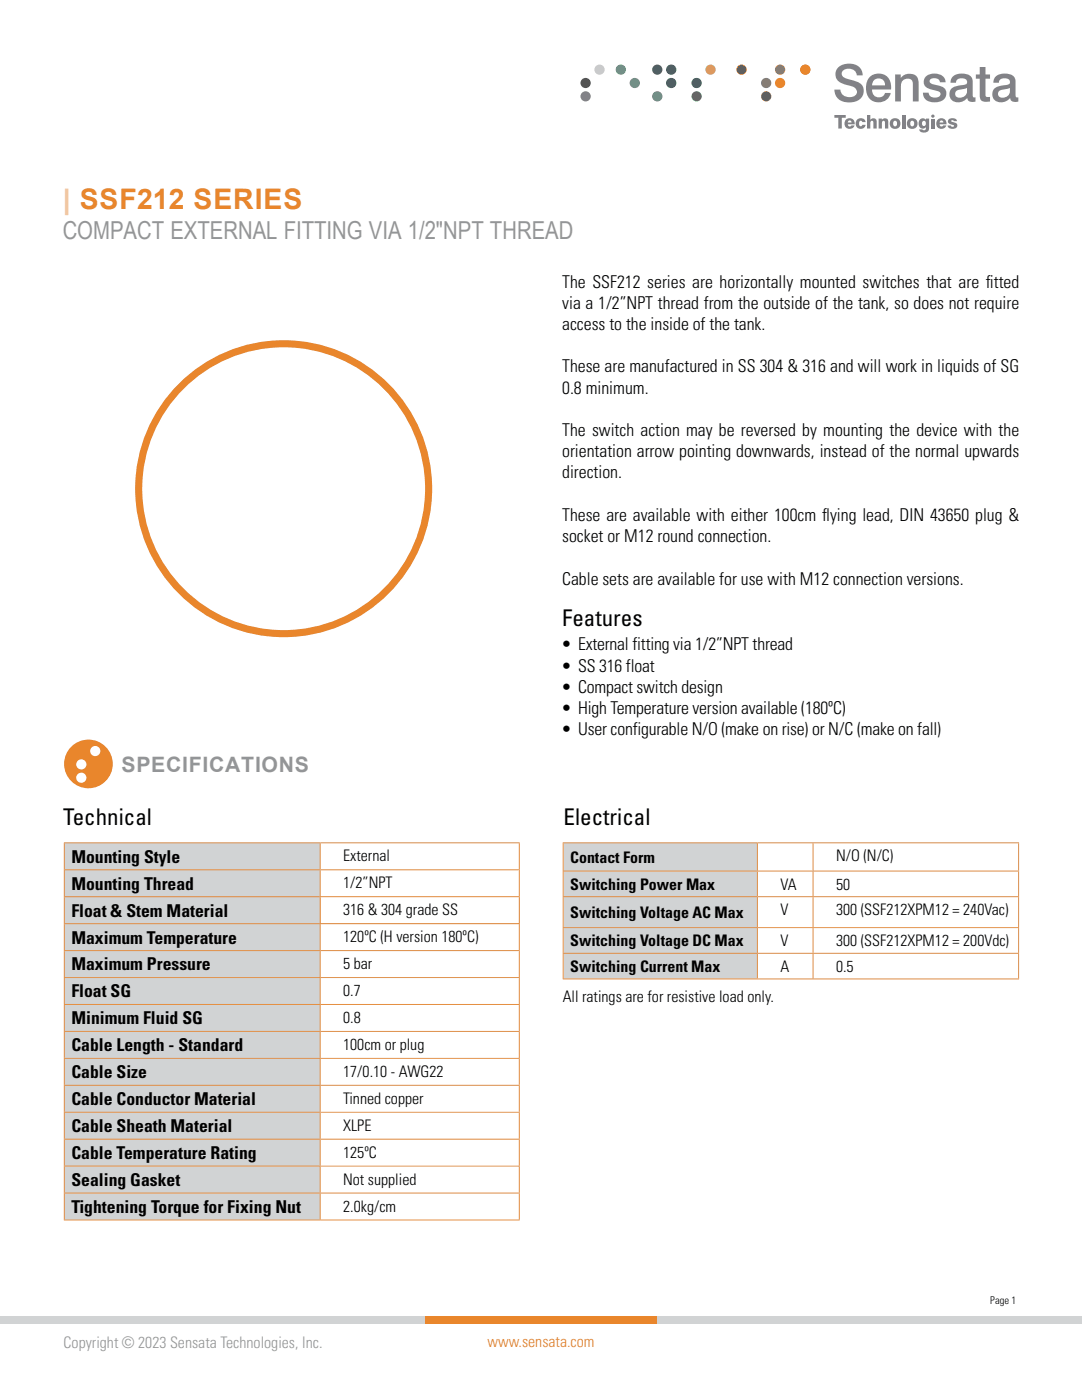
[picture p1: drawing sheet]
<svg xmlns="http://www.w3.org/2000/svg" width="216mm" height="279mm" viewBox="0 0 216 279" stroke-linecap="round" stroke-linejoin="round" font-family="sans-serif">
<defs><g id="words">
<text font-size="5.6" fill="#fcc397" x="12.5" y="41.7">| SSF212 SERIES</text>
<text font-size="4.9" fill="#939598" x="12.5" y="47.6">COMPACT EXTERNAL FITTING VIA 1/2″NPT THREAD</text>
<g font-size="4.6">
<text x="112.2" y="124.8">Features</text>
<text x="12.6" y="164.6">Technical</text>
<text x="112.5" y="164.6">Electrical</text>
</g>
<text font-size="4.2" fill="#939598" x="24.2" y="154.1">SPECIFICATIONS</text>
<g font-size="3.5">
<text x="112.2" y="57.4">The SSF212 series are horizontally mounted switches that are fitted</text>
<text x="112.2" y="61.6">via a 1/2”NPT thread from the outside of the tank, so does not require</text>
<text x="112.2" y="65.8">access to the inside of the tank.</text>
<text x="112.2" y="74.3">These are manufactured in SS 304 &amp; 316 and will work in liquids of SG</text>
<text x="112.2" y="78.5">0.8 minimum.</text>
<text x="112.2" y="87">The switch action may be reversed by mounting the device with the</text>
<text x="112.2" y="91.2">orientation arrow pointing downwards, instead of the normal upwards</text>
<text x="112.2" y="95.5">direction.</text>
<text x="112.2" y="103.9">These are available with either 100cm flying lead, DIN 43650 plug &amp;</text>
<text x="112.2" y="108.2">socket or M12 round connection.</text>
<text x="112.2" y="116.6">Cable sets are available for use with M12 connection versions.</text>
<text x="112.2" y="129.8">• External fitting via 1/2”NPT thread</text>
<text x="112.2" y="134">• SS 316 float</text>
<text x="112.2" y="138.3">• Compact switch design</text>
<text x="112.2" y="142.5">• High Temperature version available (180ºC)</text>
<text x="112.2" y="146.7">• User configurable N/O (make on rise) or N/C (make on fall)</text>
<text x="14.2" y="172.2">Mounting Style</text>
<text x="14.2" y="177.5">Mounting Thread</text>
<text x="14.2" y="182.9">Float &amp; Stem Material</text>
<text x="14.2" y="188.3">Maximum Temperature</text>
<text x="14.2" y="193.7">Maximum Pressure</text>
<text x="14.2" y="199.1">Float SG</text>
<text x="14.2" y="204.4">Minimum Fluid SG</text>
<text x="14.2" y="209.8">Cable Length - Standard</text>
<text x="14.2" y="215.2">Cable Size</text>
<text x="14.2" y="220.6">Cable Conductor Material</text>
<text x="14.2" y="225.9">Cable Sheath Material</text>
<text x="14.2" y="231.3">Cable Temperature Rating</text>
<text x="14.2" y="236.7">Sealing Gasket</text>
<text x="14.2" y="242.1">Tightening Torque for Fixing Nut</text>
</g>
<g font-size="3.2">
<text x="68.5" y="171.9">External</text>
<text x="113.8" y="172.2">Contact Form</text>
<text x="166.8" y="171.9">N/O (N/C)</text>
<text x="68.5" y="177.3">1/2”NPT</text>
<text x="113.8" y="177.5">Switching Power Max</text>
<text x="155.7" y="177.5">VA</text>
<text x="166.8" y="177.5">50</text>
<text x="68.5" y="182.7">316 &amp; 304 grade SS</text>
<text x="113.8" y="183.2">Switching Voltage AC Max</text>
<text x="155.7" y="182.7">V</text>
<text x="166.8" y="182.7">300 (SSF212XPM12 = 240Vac)</text>
<text x="68.5" y="188">120ºC (H version 180ºC)</text>
<text x="113.8" y="188.8">Switching Voltage DC Max</text>
<text x="155.7" y="188.8">V</text>
<text x="166.8" y="188.8">300 (SSF212XPM12 = 200Vdc)</text>
<text x="68.5" y="193.4">5 bar</text>
<text x="113.8" y="194">Switching Current Max</text>
<text x="155.7" y="194">A</text>
<text x="166.8" y="194">0.5</text>
<text x="68.5" y="198.8">0.7</text>
<text x="112.3" y="199.9">All ratings are for resistive load only.</text>
<text x="68.5" y="204.2">0.8</text>
<text x="68.5" y="209.6">100cm or plug</text>
<text x="68.5" y="214.9">17/0.10 - AWG22</text>
<text x="68.5" y="220.3">Tinned copper</text>
<text x="68.5" y="225.7">XLPE</text>
<text x="68.5" y="231.1">125ºC</text>
<text x="68.5" y="236.4">Not supplied</text>
<text x="68.5" y="241.8">2.0kg/cm</text>
</g>
<text font-size="3.2" fill="#939598" x="12.7" y="269">Copyright © 2023 Sensata Technologies, Inc.</text>
<text font-size="3.2" fill="#e9862c" x="97.3" y="268.8">www.sensata.com</text>
<text font-size="2.1" x="197.6" y="260.1">Page 1</text>
</g></defs>
<g fill="#828287">
<path d="M167.2 13.5a3.2 3.2 0 0 1 4.7 .5l.2 1h-1.1a1.64 1.64 0 0 0-1.3-1.3 1.64 1.64 0 0 0-1.7 .7 .92 .92 0 0 0 .7 1.2l1.7 .5a2.15 2.15 0 0 1 1.9 2.2 2.15 2.15 0 0 1-2.1 2.1 2.92 2.92 0 0 1-3.6-1.9l-.1-.6h1.2a1.82 1.82 0 0 0 1.4 1.4 1.82 1.82 0 0 0 1.8-.6 1.43 1.43 0 0 0-1.5-1.6l-.4-.1a2.28 2.28 0 0 1-2.3-2.2l.2-.9z"/>
<path d="M178.6 14.9h1.1v.7a2.07 2.07 0 0 1 3.4 .1l.2 1.1v3.4h-1.2v-3.2a1.17 1.17 0 0 0-.9-1.4 1.17 1.17 0 0 0-1.4 1v3.6h-1.2z"/>
<path d="M184.9 15.1a2.54 2.54 0 0 1 3.7 .8l.1 .5h-1.1a1.12 1.12 0 0 0-1-.8 1.12 1.12 0 0 0-1.1 .6 .85 .85 0 0 0 .9 .7l.7 .1a1.67 1.67 0 0 1 1.8 1.6 1.67 1.67 0 0 1-1.7 1.8 2.22 2.22 0 0 1-3-1.9h1.1a1.26 1.26 0 0 0 1.1 1 1.26 1.26 0 0 0 1.3-.7 .8 .8 0 0 0-.9-.7 3.1 3.1 0 0 1-2.4-1.3 1.57 1.57 0 0 1 .5-1.7z"/>
<path d="M195.5 13.4h1.1v1.5h.9v.8h-.9l.1 3.5 .1 .1h.7v1h-.5a1.13 1.13 0 0 1-1.5-1.3v-3.3h-.8v-.8h.8z"/>
<path d="M166.5 23h2.3v.5h-.8v2.2h-.7v-2.2h-.8z"/>
<path d="M171.1 23.8a.99 .99 0 0 1 1.6 .6h-.6l-.2-.3a.53 .53 0 0 0-.5 .5 .53 .53 0 0 0 .5 .6l.2-.3h.6a1.05 1.05 0 0 1-1.6 .6 1.05 1.05 0 0 1 0-1.7z"/>
<path d="M173 23h.7v.9a.69 .69 0 0 1 .7-.3 .69 .69 0 0 1 .5 .7v1.4h-.6v-1.4l-.3-.2-.3 .2v1.4h-.7z"/>
<path d="M175.3 23.7h.7v.2a.7 .7 0 0 1 .8-.3 .7 .7 0 0 1 .4 .8v1.3h-.6v-1.4l-.3-.2-.3 .2v1.4h-.7z"/>
<path d="M180 23h.6v2.7h-.6z"/>
<path d="M185.8 23.7h.7v2h-.7z"/>
<path d="M189.4 23.8a1.03 1.03 0 0 1 1.6 .4h-.7l-.3-.2h-.1l-.1 .3a1.16 1.16 0 0 1 1.2 .7 1.05 1.05 0 0 1-.9 .7 1.05 1.05 0 0 1-1-.7h.6l.1 .2a.38 .38 0 0 0 .6-.1l-.6-.3a.61 .61 0 0 1-.6-.3 .61 .61 0 0 1 .2-.7z"/>
<path d="M173.7 15.2a2.56 2.56 0 0 1 3-.2 2.56 2.56 0 0 1 1.1 2.9h-3.8a1.35 1.35 0 0 0 1 1.5 1.35 1.35 0 0 0 1.6-.9h1.1a2.52 2.52 0 0 1-2.9 1.9 2.52 2.52 0 0 1-2-2.9 2.91 2.91 0 0 1 .9-2.3zM174.5 15.9l-.4 .7-.1 .4h2.6a1.29 1.29 0 0 0-.7-1.2 1.29 1.29 0 0 0-1.4 .1z"/>
<path d="M190.3 15.2a3 3 0 0 1 3.5 .2l.3 .9v2.9l.1 .2h.4v.9h-.3a.98 .98 0 0 1-1.3-.8 2.15 2.15 0 0 1-3.3 .2 1.7 1.7 0 0 1 1.4-2.6l1.6-.3a.66 .66 0 0 0 .2-.7 .66 .66 0 0 0-.5-.4 1.14 1.14 0 0 0-1.6 .8h-1.1a1.6 1.6 0 0 1 .6-1.3zM190.8 18.2a.86 .86 0 0 0 0 1.1 .86 .86 0 0 0 1.1 .1 1.45 1.45 0 0 0 1.1-1.9z"/>
<path d="M198.8 15.2a3 3 0 0 1 3.6 .2l.2 .9 .1 2.9 .1 .2h.4v.9h-.4a.98 .98 0 0 1-1.2-.8 2.15 2.15 0 0 1-3.4 .2 1.7 1.7 0 0 1 1.4-2.6l1.7-.3a.66 .66 0 0 0 .2-.7 .66 .66 0 0 0-.6-.4 1.14 1.14 0 0 0-1.6 .8h-1.1a1.6 1.6 0 0 1 .6-1.3zM199.3 18.2a.86 .86 0 0 0 .1 1.1 .86 .86 0 0 0 1.1 .1 1.45 1.45 0 0 0 1-1.9z"/>
<path d="M168.9 23.8a1.04 1.04 0 0 1 1.2-.1 1.04 1.04 0 0 1 .4 1.1h-1.3l.1 .4h.2l.4-.2h.6a1.07 1.07 0 0 1-1.6 .5 1.07 1.07 0 0 1 0-1.7zM169.4 24.1l-.2 .3h.7l-.2-.3z"/>
<path d="M177.5 24.7a1.1 1.1 0 0 1 2.2 0 1.1 1.1 0 0 1-2.2 0zM178.4 24.2a.67 .67 0 0 0 .2 1 .6 .6 0 0 0 .4-.5 .6 .6 0 0 0-.4-.6z"/>
<path d="M180.9 24.7a1.1 1.1 0 0 1 2.2 0 1.1 1.1 0 0 1-2.2 0zM181.8 24.2a.67 .67 0 0 0 .2 1 .6 .6 0 0 0 .4-.5 .6 .6 0 0 0-.4-.6z"/>
<path d="M183.5 23.9a.8 .8 0 0 1 1.3 0v-.2h.6v1.6a1.03 1.03 0 0 1-.8 1.2 1.03 1.03 0 0 1-1.2-.7h.7l.3 .2a.44 .44 0 0 0 .4-.6 .9 .9 0 0 1-1.3 0 .9 .9 0 0 1-.1-1.2zM183.9 24.7a.48 .48 0 0 0 .9 0 .48 .48 0 0 0-.9 0z"/>
<path d="M187.2 23.8a1.04 1.04 0 0 1 1.2-.1 1.04 1.04 0 0 1 .5 1.1h-1.4l.2 .4h.2l.3-.2h.6a1.07 1.07 0 0 1-1.6 .5 1.07 1.07 0 0 1 0-1.7zM187.7 24.1l-.2 .3h.7l-.1-.3z"/>
<circle cx="186.1" cy="23.2" r=".33"/>
<circle cx="116.8" cy="19.2" r="1.02"/>
</g>
<circle cx="123.9" cy="13.9" r="1.02" fill="#009eed"/>
<circle cx="126.7" cy="16.6" r="1.02" fill="#5982b0"/>
<circle cx="131.2" cy="13.9" r="1.02" fill="#4f784a"/>
<circle cx="133.9" cy="13.9" r="1.02" fill="#006b87"/>
<circle cx="133.9" cy="16.6" r="1.02" fill="#146b5c"/>
<circle cx="131.2" cy="19.2" r="1.02" fill="#4f61ad"/>
<circle cx="141.8" cy="13.9" r="1.02" fill="#a1cc52"/>
<circle cx="139" cy="16.6" r="1.02" fill="#009e45"/>
<circle cx="139" cy="19.2" r="1.02" fill="#59b030"/>
<circle cx="155.7" cy="13.9" r="1.02" fill="#d9007a"/>
<circle cx="152.9" cy="16.6" r="1.02" fill="#9c3d91"/>
<circle cx="155.7" cy="16.6" r="1.02" fill="#e87a2b"/>
<circle cx="152.9" cy="19.2" r="1.02" fill="#8c7029"/>
<circle cx="160.7" cy="13.9" r="1.02" fill="#d90017"/>
<circle cx="119.6" cy="13.9" r="1.02" fill="#c7c9cc"/>
<circle cx="116.8" cy="16.6" r="1.02" fill="#525254"/>
<circle cx="148" cy="13.9" r="1.02" fill="#995c1a"/>
<path d="M0 262.7h215.9v1.5h-215.9z" fill="#d1d3d4"/>
<g fill="#e9862c">
<path d="M84.8 262.7h46.3v1.5h-46.3z"/>
<path d="M12.8 152.5a4.9 4.9 0 0 0 9.7 0 4.9 4.9 0 0 0-9.7 0zM15.2 155.2a1.02 1.02 0 0 1 2 0 1.02 1.02 0 0 1-2 0zM15.2 152.5a1.02 1.02 0 0 1 2 0 1.02 1.02 0 0 1-2 0zM18 149.9a1.02 1.02 0 0 1 2 0 1.02 1.02 0 0 1-2 0z"/>
</g>
<circle cx="56.6" cy="97.5" r="28.9" fill="none" stroke="#e9862c" stroke-width="1.4" stroke-linecap="butt"/>
<path d="M12.8 168.2h51.1v5.4h-51.1zM12.8 173.6h51.1v5.4h-51.1zM12.8 179h51.1v5.3h-51.1zM12.8 184.3h51.1v5.4h-51.1zM12.8 189.7h51.1v5.4h-51.1zM12.8 195.1h51.1v5.4h-51.1zM12.8 200.5h51.1v5.3h-51.1zM12.8 205.8h51.1v5.4h-51.1zM12.8 211.2h51.1v5.4h-51.1zM12.8 216.6h51.1v5.4h-51.1zM12.8 222h51.1v5.3h-51.1zM12.8 227.3h51.1v5.4h-51.1zM12.8 232.7h51.1v5.4h-51.1zM12.8 238.1h51.1v5.4h-51.1z" fill="#d1d3d4"/>
<g fill="none" stroke="#df8e47" stroke-width=".2">
<path d="M12.7 168.2h91M12.7 179h51.1M12.8 168.3v10.6M12.8 179v5.2M12.9 173.6h90.6M63.9 168.3v5.2M63.9 173.7v5.2M103.6 168.3v10.6M12.7 184.3h51.1M12.7 189.7h91M12.7 195.1h91M12.8 184.4v5.2"/>
<path d="M12.8 189.8v5.2M12.8 195.2v5.2M63.9 184.4v5.2M63.9 189.8v5.2M63.9 195.2v5.2M103.6 184.4v5.2M103.6 189.8v5.2M103.6 195.2v5.2M12.7 200.5h91M12.7 205.8h91M12.7 211.2h91M12.7 216.6h91"/>
<path d="M12.8 200.6v5.2M12.8 205.9v5.2M12.8 211.3v5.2M12.8 216.7v5.2M63.9 200.6v5.2M63.9 205.9v5.2M63.9 211.3v5.2M63.9 216.7v5.2M103.6 200.6v5.2M103.6 205.9v5.2M103.6 211.3v5.2M103.6 216.7v5.2"/>
<path d="M12.7 222h91M12.7 227.3h91M12.7 232.7h91M12.7 238.1h91M12.8 222.1v5.2M12.8 227.4v5.2M12.8 232.8v5.2M12.8 238.2v5.2M63.9 222.1v5.2M63.9 227.4v5.2M63.9 232.8v5.2M63.9 238.2v5.2"/>
<path d="M103.6 222.1v5.2M103.6 227.4v5.2M103.6 232.8v5.2M103.6 238.2v5.2M12.7 243.5h91"/>
</g>
<path d="M63.8 179h39.9M63.9 179v5.2M103.6 179v5.2M63.8 184.3h39.9" fill="none" stroke="#e9862c" stroke-width=".2"/>
<path d="M112.4 168.2h38.7v5.6h-38.7zM112.4 173.8h38.7v5.2h-38.7zM112.4 179h38.7v6.1h-38.7zM112.4 185.1h38.7v5.2h-38.7zM112.4 190.3h38.7v5.1h-38.7z" fill="#d1d3d4"/>
<g fill="none" stroke="#df8e47" stroke-width=".2">
<path d="M112.3 168.2h91M112.3 173.8h91M112.3 179h91M112.4 168.3v5.4M112.4 173.9v5M112.4 179v6M151.1 168.3v5.4M151.1 173.9v5M151.1 179v6M162.2 168.3v5.4M162.2 173.9v5M162.2 179v6"/>
<path d="M203.3 168.3v5.4M203.3 173.9v5M203.3 179v6M112.3 185.1h91M112.3 190.3h91M112.3 195.4h91M112.4 185.2v5M112.4 190.3v5M151.1 185.2v5M151.1 190.3v5M162.2 185.2v5M162.2 190.3v5"/>
<path d="M203.3 185.2v5M203.3 190.3v5"/>
</g>
<use href="#words"/>
</svg>
